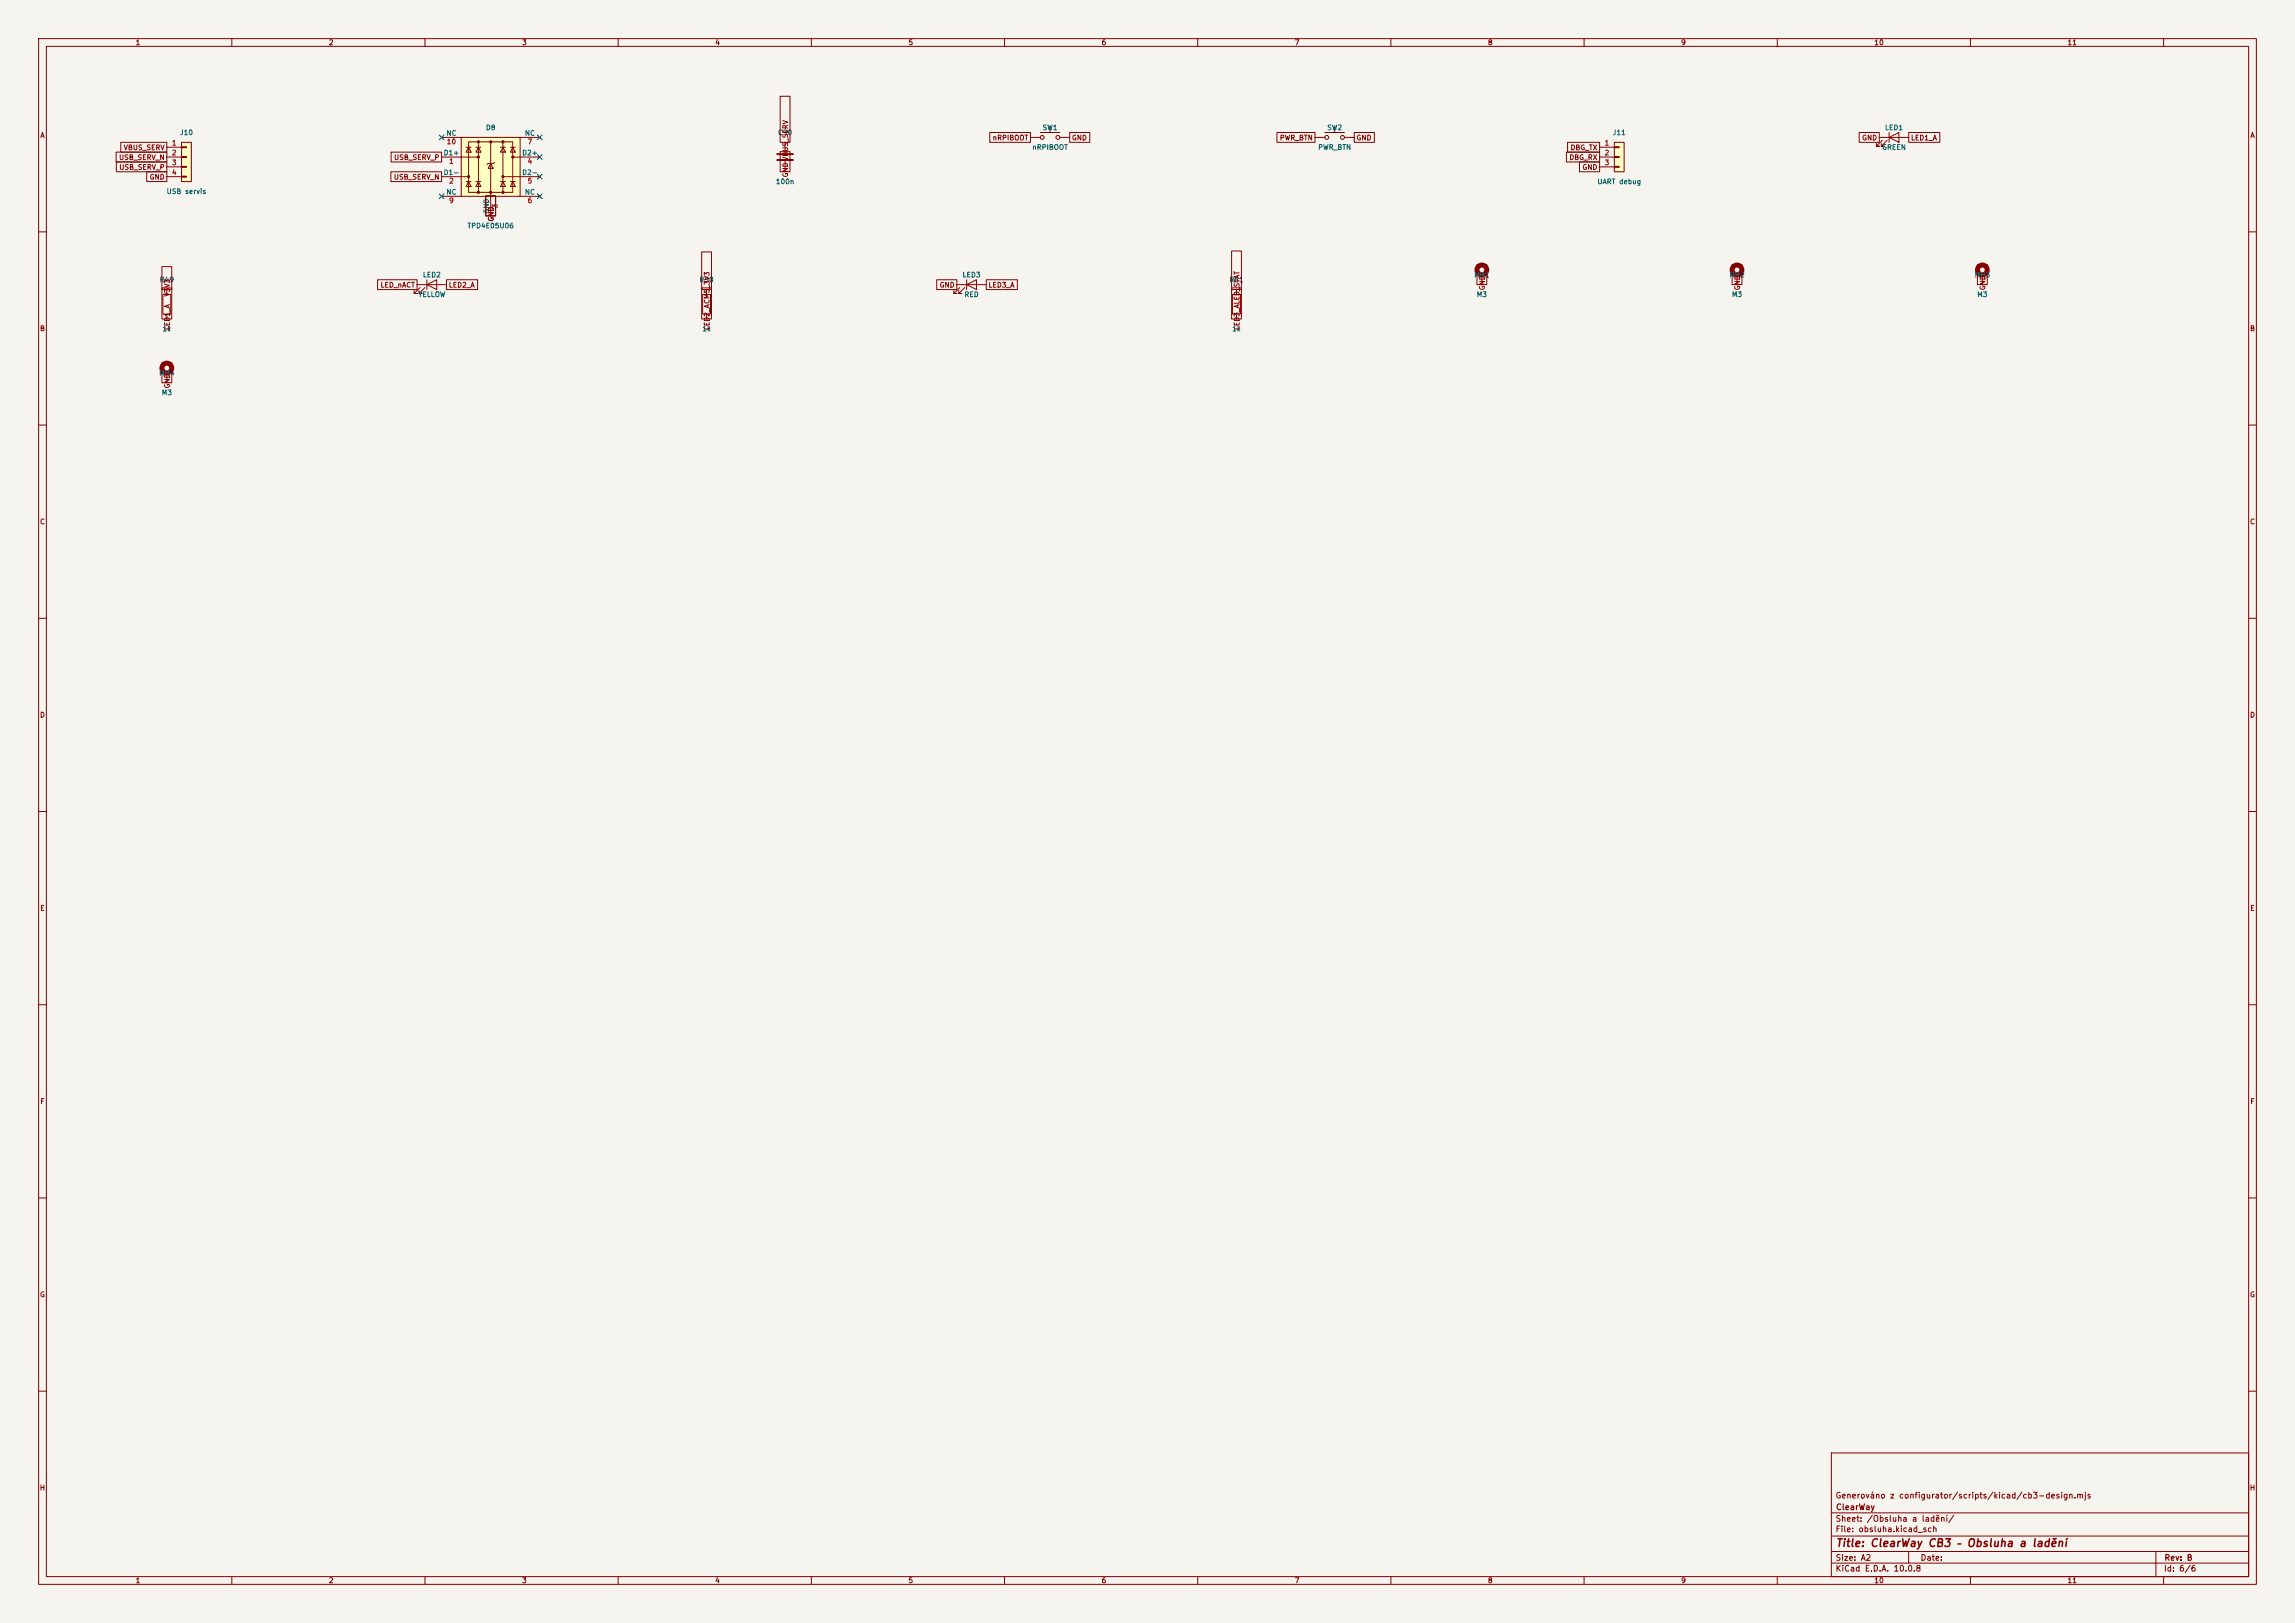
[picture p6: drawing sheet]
<svg xmlns="http://www.w3.org/2000/svg" width="594mm" height="420mm" viewBox="0 0 594 420" stroke-linecap="round" stroke-linejoin="round" font-family="sans-serif">
<defs><g id="words">
<text font-size="2" fill="#840000" x="475" y="400.8">Title: ClearWay CB3 – Obsluha a ladění</text>
<g font-size="1.5" fill="#840000">
<text x="475" y="388.1">Generováno z configurator/scripts/kicad/cb3-design.mjs</text>
<text x="475" y="394.1">Sheet: /Obsluha a ladění/</text>
<text x="475.1" y="391.1">ClearWay</text>
<text x="475" y="396.8">File: obsluha.kicad_sch</text>
<text x="475" y="407">KiCad E.D.A. 10.0.8</text>
<text x="475" y="404.2">Size: A2</text>
<text x="497" y="404.2">Date:</text>
<text x="560" y="407">Id: 6/6</text>
<text x="560.1" y="404.2">Rev: B</text>
</g>
<g font-size="1.3" fill="#840000">
<text x="35" y="12">1</text>
<text x="85" y="12">2</text>
<text x="135" y="12">3</text>
<text x="185" y="12">4</text>
<text x="235" y="12">5</text>
<text x="285" y="12">6</text>
<text x="335" y="12">7</text>
<text x="385" y="12">8</text>
<text x="435" y="12">9</text>
<text x="485" y="12">10</text>
<text x="535" y="12">11</text>
<text x="10.3" y="36">A</text>
<text x="582.3" y="36">A</text>
<text x="30.7" y="41.7">USB_SERV_N</text>
<text x="31.9" y="39.2">VBUS_SERV</text>
<text x="101.9" y="41.7">USB_SERV_P</text>
<text x="256.8" y="36.6">nRPIBOOT</text>
<text x="277.3" y="36.6">GND</text>
<text x="331.1" y="36.6">PWR_BTN</text>
<text x="351" y="36.6">GND</text>
<text x="406.1" y="41.7">DBG_RX</text>
<text x="406.4" y="39.2">DBG_TX</text>
<text x="481.8" y="36.6">GND</text>
<text x="494.5" y="36.6">LED1_A</text>
<text x="30.7" y="44.2">USB_SERV_P</text>
<text x="38.6" y="46.8">GND</text>
<text x="101.8" y="46.8">USB_SERV_N</text>
<text x="204.3" y="46" transform="rotate(-90 204.3 46)">GNDVBUS_SERV</text>
<text x="409.4" y="44.2">GND</text>
<text x="128.1" y="57.5" transform="rotate(-90 128.1 57.5)">GND</text>
<text x="44.2" y="76.9" transform="rotate(-90 44.2 76.9)">V3V3</text>
<text x="98.4" y="74.7">LED_nACT</text>
<text x="116" y="74.7">LED2_A</text>
<text x="243.1" y="74.7">GND</text>
<text x="255.7" y="74.7">LED3_A</text>
<text x="384.6" y="75.2" transform="rotate(-90 384.6 75.2)">GND</text>
<text x="450.6" y="75.2" transform="rotate(-90 450.6 75.2)">GND</text>
<text x="514.1" y="75.2" transform="rotate(-90 514.1 75.2)">GND</text>
<text x="10.2" y="86">B</text>
<text x="44.2" y="85.6" transform="rotate(-90 44.2 85.6)">LED1_A</text>
<text x="183.9" y="85.6" transform="rotate(-90 183.9 85.6)">LED2_ACM5_3V3</text>
<text x="321.1" y="85.6" transform="rotate(-90 321.1 85.6)">LED3_ALED_STAT</text>
<text x="582.2" y="86">B</text>
<text x="44.2" y="100.6" transform="rotate(-90 44.2 100.6)">GND</text>
<text x="10.2" y="136">C</text>
<text x="582.2" y="136">C</text>
<text x="10.2" y="186">D</text>
<text x="582.2" y="186">D</text>
<text x="10.3" y="236">E</text>
<text x="582.3" y="236">E</text>
<text x="10.3" y="286">F</text>
<text x="582.3" y="286">F</text>
<text x="10.2" y="336">G</text>
<text x="582.2" y="336">G</text>
<text x="10.2" y="386">H</text>
<text x="582.2" y="386">H</text>
<text x="35" y="410">1</text>
<text x="85" y="410">2</text>
<text x="135" y="410">3</text>
<text x="185" y="410">4</text>
<text x="235" y="410">5</text>
<text x="285" y="410">6</text>
<text x="335" y="410">7</text>
<text x="385" y="410">8</text>
<text x="435" y="410">9</text>
<text x="485" y="410">10</text>
<text x="535" y="410">11</text>
</g>
<g font-size="1.3" fill="#006464">
<text x="46.4" y="35.3">J10</text>
<text x="115.4" y="35.4">NC</text>
<text x="125.6" y="34">D8</text>
<text x="135.7" y="35.4">NC</text>
<text x="201.2" y="35.3">C90</text>
<text x="269.7" y="34">SW1</text>
<text x="343.4" y="34">SW2</text>
<text x="417.3" y="35.3">J11</text>
<text x="487.8" y="34">LED1</text>
<text x="114.7" y="40.5">D1+</text>
<text x="135" y="40.5">D2+</text>
<text x="267.1" y="39.1">nRPIBOOT</text>
<text x="341" y="39.1">PWR_BTN</text>
<text x="487" y="39.1">GREEN</text>
<text x="114.7" y="45.6">D1-</text>
<text x="135" y="45.6">D2-</text>
<text x="200.7" y="48">100n</text>
<text x="413.3" y="48">UART debug</text>
<text x="43" y="50.5">USB servis</text>
<text x="115.4" y="50.7">NC</text>
<text x="135.7" y="50.7">NC</text>
<text x="120.9" y="59.4">TPD4E05U06</text>
<text x="126.9" y="55.4" transform="rotate(-90 126.9 55.4)">GND</text>
<text x="41.2" y="73.4">R49</text>
<text x="108.1" y="77.2">YELLOW</text>
<text x="109.3" y="72.1">LED2</text>
<text x="180.9" y="73.4">R50</text>
<text x="249" y="72.1">LED3</text>
<text x="249.5" y="77.2">RED</text>
<text x="318.1" y="73.4">R51</text>
<text x="381.4" y="72.1">MH1</text>
<text x="382.1" y="77.2">M3</text>
<text x="447.5" y="72.1">MH2</text>
<text x="448.1" y="77.2">M3</text>
<text x="511" y="72.1">MH3</text>
<text x="511.6" y="77.2">M3</text>
<text x="41.9" y="86.1">1k</text>
<text x="181.6" y="86.1">1k</text>
<text x="318.8" y="86.1">1k</text>
<text x="41.1" y="97.5">MH4</text>
<text x="41.7" y="102.6">M3</text>
</g>
<g font-size="1.3" fill="#a90000">
<text x="44.4" y="38">1</text>
<text x="44.4" y="40.5">2</text>
<text x="115.5" y="37.6">10</text>
<text x="136.4" y="37.6">7</text>
<text x="415.2" y="38">1</text>
<text x="415.2" y="40.5">2</text>
<text x="44.4" y="43">3</text>
<text x="44.4" y="45.6">4</text>
<text x="116.1" y="42.7">1</text>
<text x="116.1" y="47.8">2</text>
<text x="136.4" y="42.7">4</text>
<text x="136.4" y="47.8">5</text>
<text x="415.2" y="43">3</text>
<text x="116.1" y="52.9">9</text>
<text x="136.4" y="52.9">6</text>
<text x="129.1" y="54.1" transform="rotate(-90 129.1 54.1)">3</text>
</g>
</g></defs>
<path d="M0 0h594v420h-594z" fill="#f5f4ef" stroke="#f5f4ef" stroke-width=".26"/>
<g fill="none" stroke="#840000" stroke-width=".26">
<path d="M10 10h574v400h-574zM12 12h570v396h-570zM60 10v2M110 10v2M160 10v2M210 10v2M260 10v2M310 10v2M360 10v2M410 10v2M460 10v2M510 10v2"/>
<path d="M560 10v2M10 60h2M42.2 76.2h2v5.1h-2zM43.2 74.9v1.3M582 60h2M43.2 81.3v1.3M10 110h2M582 110h2M10 160h2M582 160h2M10 210h2M582 210h2"/>
<path d="M10 260h2M582 260h2M10 310h2M582 310h2M10 360h2M474 376h108v32h-108zM582 360h2M474 397.5h108M474 391.5h108M60 408v2M110 408v2M160 408v2"/>
<path d="M210 408v2M260 408v2M310 408v2M360 408v2M410 408v2M460 408v2M474 404.5h108M474 401.5h108M494 401.5v3M510 408v2M558 401.5v6.5M560 408v2"/>
</g>
<path d="M417.8 36.8h2.6v7.7h-2.6z" fill="#ffffc2"/>
<g fill="none" stroke="#840000" stroke-width=".26">
<path d="M340.4 35.6h2.5M342.9 34.3h5.1M345.4 32.5v1.8M348 35.6h2.5M414 38.1h3.8M417.8 36.8h2.6v7.7h-2.6zM417.8 38h1.3v.2h-1.3zM414 40.6h3.8M414 43.2h3.8M417.8 40.5h1.3v.3h-1.3zM417.8 43.1h1.3v.2h-1.3zM319 76.2h2.1v5.1h-2.1z"/>
<path d="M320 74.9v1.3M320 81.3v1.3"/>
<circle cx="343.4" cy="35.6" r=".51"/>
<circle cx="347.5" cy="35.6" r=".51"/>
</g>
<path d="M47 36.8h2.5v10.2h-2.5z" fill="#ffffc2"/>
<g fill="none" stroke="#840000" stroke-width=".26">
<path d="M43.2 38.1h3.8M47 36.8h2.5v10.2h-2.5zM47 38h1.3v.2h-1.3zM486.4 35.6h7.6M487.2 36.3l-1.6 1.5h.8h-.8v-.7M488.4 36.3l-1.5 1.5h.8h-.8v-.7M488.9 35.6l2.6-1.3v2.5zM488.9 34.3v2.5M43.2 40.6h3.8M43.2 43.2h3.8M43.2 45.7h3.8M47 40.5h1.3v.3h-1.3z"/>
<path d="M47 43.1h1.3v.2h-1.3zM47 45.6h1.3v.2h-1.3zM247.6 73.7h7.7M248.4 74.4l-1.5 1.5h.7h-.7v-.7M249.7 74.4l-1.5 1.5h.7h-.7v-.7M250.2 73.7l2.5-1.3v2.5zM250.2 72.4v2.5M449.6 71.1v2.6M513.1 71.1v2.6"/>
</g>
<g fill="none" stroke="#840000" stroke-width="1.3">
<circle cx="449.6" cy="69.8" r="1.27"/>
<circle cx="513.1" cy="69.8" r="1.27"/>
</g>
<path d="M119.4 35.6h15.2v15.2h-15.2z" fill="#ffffc2"/>
<g fill="none" stroke="#840000" stroke-width=".26">
<path d="M30.1 39.4h13.1v2.5h-13.1zM31.3 36.8h11.9v2.6h-11.9zM101.2 39.4h13.1v2.5h-13.1zM114.3 35.6h5.1M119.4 35.6h15.2v15.2h-15.2zM120.6 38.1h1.3M121.3 36.7h11.4v13.1h-11.4zM121.3 38.1l.6 1.3h-1.3zM123.2 38.1h1.3M123.8 38.1l.7 1.3h-1.3zM123.8 36.7v13.1M127 36.7v19.2"/>
<path d="M129.5 38.1h1.3M130.2 38.1l.6 1.3h-1.3zM130.2 36.7v13.1M132.1 38.1h1.2M132.7 38.1l.6 1.3h-1.2zM134.6 35.6h5.1M201.9 24.9h2.6v11.9h-2.6zM201.9 39.2h2.6v5.3h-2.6zM203.2 36.8v2.8M256.2 34.3h10.5v2.5h-10.5zM266.7 35.6h2.5M269.2 34.3h5.1"/>
<path d="M271.8 32.5v1.8M274.3 35.6h2.6M276.9 34.3h5.2v2.5h-5.2zM330.5 34.3h9.9v2.5h-9.9zM350.5 34.3h5.2v2.5h-5.2zM405.4 39.4h8.6v2.5h-8.6zM405.7 36.8h8.3v2.6h-8.3zM481.2 34.3h5.2v2.5h-5.2zM494 34.3h8.1v2.5h-8.1zM30.1 41.9h13.1v2.6h-13.1zM38 44.4h5.2v2.6h-5.2zM101.2 44.4h13.1v2.6h-13.1z"/>
<path d="M114.3 40.6h9.5M114.3 45.7h7M114.3 50.8h5.1M120.6 47h1.3M121.3 47l.6 1.3h-1.3zM123.2 47h1.3M123.8 47l.7 1.3h-1.3zM125.7 50.7h2.6v5.2h-2.6zM127 42.3l.6 1.3h-1.2zM128 42l-.4 .3h-1.2l-.4 .2M129.5 47h1.3M130.2 47l.6 1.3h-1.3z"/>
<path d="M130.2 45.7h9.5M132.1 47h1.2M132.7 47l.6 1.3h-1.2zM132.7 40.6h7M134.6 50.8h5.1M203.2 41.7v2.8M408.8 41.9h5.2v2.6h-5.2zM41.9 69h2.6v5.9h-2.6zM41.9 74.5h2.6v8.1h-2.6zM97.7 72.4h10.2v2.5h-10.2zM107.9 73.7h7.7M108.7 74.4l-1.5 1.5h.7h-.7v-.7"/>
<path d="M110 74.4l-1.5 1.5h.7h-.7v-.7M110.5 73.7l2.5-1.3v2.5zM110.5 72.4v2.5M115.6 72.4h8v2.5h-8zM181.6 74.5h2.6v8.1h-2.6zM181.6 65.2h2.6v9.7h-2.6zM181.9 76.2h2v5.1h-2zM182.9 74.9v1.3M242.4 72.4h5.2v2.5h-5.2zM255.3 72.4h8v2.5h-8zM318.8 64.9h2.5v10h-2.5zM318.8 74.5h2.5v8.1h-2.5z"/>
<path d="M382.3 68.5h2.5v5.2h-2.5zM383.5 71.1v2.6M448.3 68.5h2.6v5.2h-2.6zM511.8 68.5h2.6v5.2h-2.6zM41.9 93.9h2.6v5.2h-2.6zM43.2 96.5v2.6M182.9 81.3v1.3"/>
<circle cx="269.7" cy="35.6" r=".51"/>
<circle cx="273.8" cy="35.6" r=".51"/>
</g>
<g fill="#840000" stroke="#840000" stroke-width=".26">
<circle cx="121.3" cy="45.7" r=".28"/>
<circle cx="123.8" cy="36.7" r=".28"/>
<circle cx="123.8" cy="40.6" r=".28"/>
<circle cx="123.8" cy="49.8" r=".28"/>
<circle cx="127" cy="36.7" r=".28"/>
<circle cx="127" cy="49.8" r=".28"/>
<circle cx="130.2" cy="36.7" r=".28"/>
<circle cx="130.2" cy="45.7" r=".28"/>
<circle cx="130.2" cy="49.8" r=".28"/>
<circle cx="132.7" cy="40.6" r=".28"/>
</g>
<path d="M201.2 39.9h4M201.2 41.4h4" fill="none" stroke="#840000" stroke-width=".51"/>
<g fill="none" stroke="#840000" stroke-width="1.3">
<circle cx="383.5" cy="69.8" r="1.27"/>
<circle cx="43.2" cy="95.2" r="1.27"/>
</g>
<path d="M113.7 35l1.2 1.2M114.9 35l-1.2 1.2M139.1 35l1.2 1.2M140.3 35l-1.2 1.2M113.7 50.2l1.2 1.2M114.9 50.2l-1.2 1.2M139.1 40l1.2 1.2M139.1 45.1l1.2 1.2M139.1 50.2l1.2 1.2M140.3 40l-1.2 1.2M140.3 45.1l-1.2 1.2M140.3 50.2l-1.2 1.2" fill="none" stroke="#000084" stroke-width=".26"/>
<use href="#words"/>
</svg>
